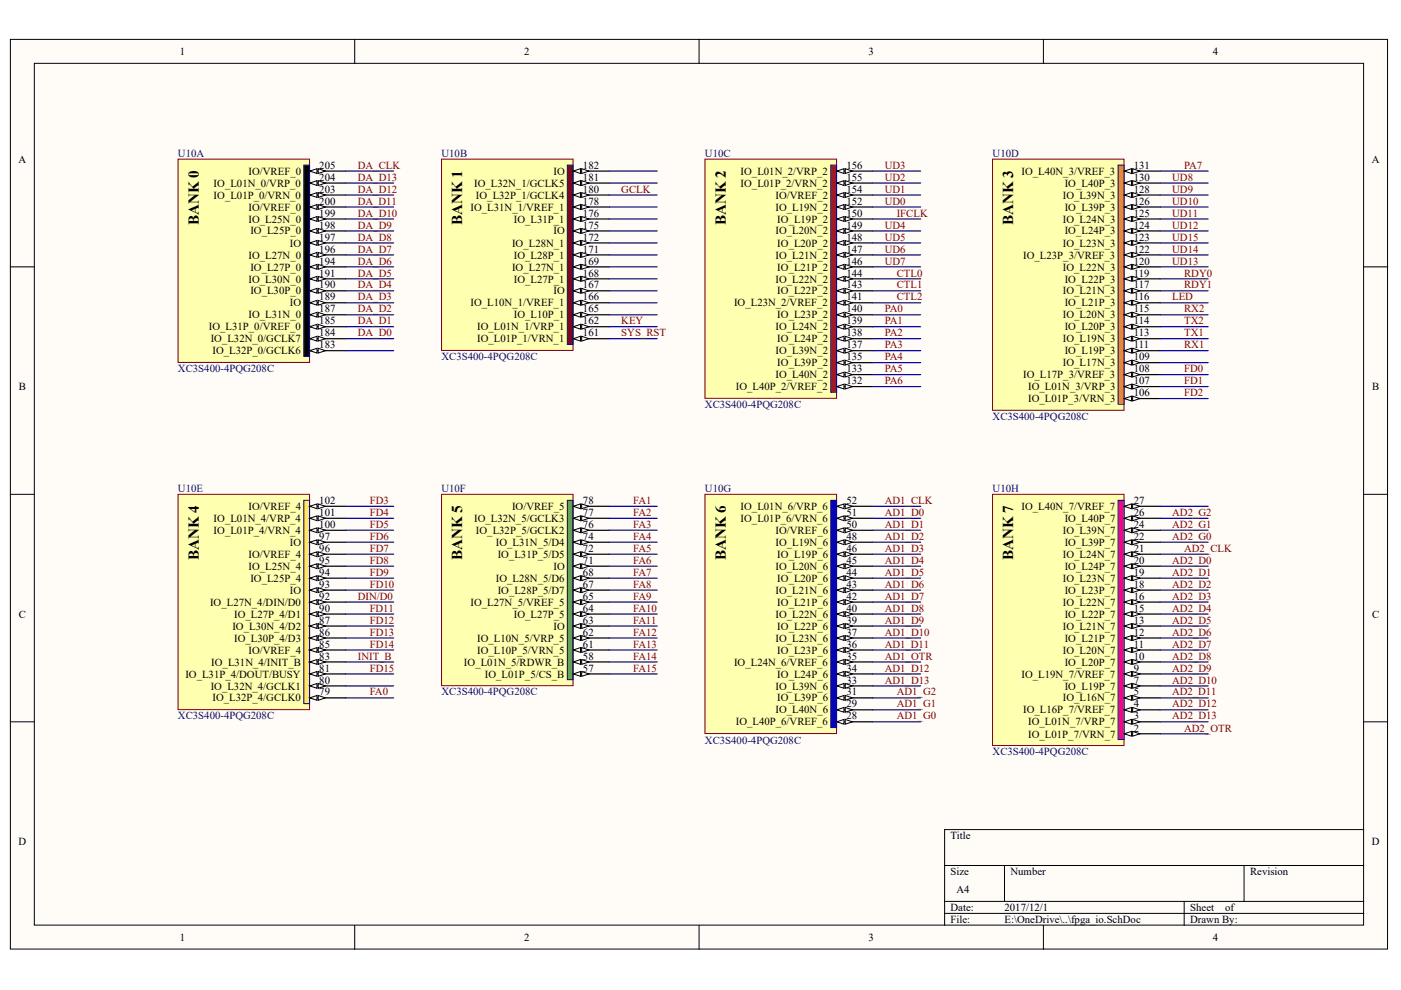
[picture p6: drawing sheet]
<svg xmlns="http://www.w3.org/2000/svg" width="297mm" height="210mm" viewBox="0 0 297 210" stroke-linecap="round" stroke-linejoin="round" font-family="sans-serif">
<defs><g id="words">
<g font-size="3.2">
<text x="42.1" y="47.7" transform="rotate(-90 42.1 47.7)">BANK 0</text>
<text x="98" y="47.7" transform="rotate(-90 98 47.7)">BANK 1</text>
<text x="153.9" y="47.7" transform="rotate(-90 153.9 47.7)">BANK 2</text>
<text x="214.8" y="47.7" transform="rotate(-90 214.8 47.7)">BANK 3</text>
<text x="42.1" y="118.8" transform="rotate(-90 42.1 118.8)">BANK 4</text>
<text x="98" y="118.8" transform="rotate(-90 98 118.8)">BANK 5</text>
<text x="153.9" y="118.8" transform="rotate(-90 153.9 118.8)">BANK 6</text>
<text x="214.8" y="118.8" transform="rotate(-90 214.8 118.8)">BANK 7</text>
</g>
<g font-size="2.3">
<text x="38.1" y="11.7">1</text>
<text x="111.1" y="11.7">2</text>
<text x="184.2" y="11.7">3</text>
<text x="257.1" y="11.7">4</text>
<text x="3.9" y="34.5">A</text>
<text x="67.7" y="35.8">205</text>
<text x="123.6" y="35.8">182</text>
<text x="179.5" y="35.8">156</text>
<text x="240.4" y="35.8">131</text>
<text x="290.9" y="34.5">A</text>
<text x="45.3" y="39.6">IO_L01N_0/VRP_0</text>
<text x="52.7" y="37">IO/VREF_0</text>
<text x="67.7" y="38.3">204</text>
<text x="67.7" y="40.8">203</text>
<text x="100.5" y="39.6">IO_L32N_1/GCLK5</text>
<text x="117.4" y="37">IO</text>
<text x="123.6" y="38.3">181</text>
<text x="123.6" y="40.8">180</text>
<text x="157" y="37">IO_L01N_2/VRP_2</text>
<text x="157" y="39.6">IO_L01P_2/VRN_2</text>
<text x="179.5" y="38.3">155</text>
<text x="179.5" y="40.8">154</text>
<text x="216.6" y="37">IO_L40N_3/VREF_3</text>
<text x="225.7" y="39.6">IO_L40P_3</text>
<text x="240.4" y="38.3">130</text>
<text x="240.4" y="40.8">128</text>
<text x="45.3" y="42.1">IO_L01P_0/VRN_0</text>
<text x="52.7" y="44.7">IO/VREF_0</text>
<text x="52.7" y="47.2">IO_L25N_0</text>
<text x="67.7" y="43.4">200</text>
<text x="67.7" y="45.9">199</text>
<text x="99.8" y="44.7">IO_L31N_1/VREF_1</text>
<text x="100.9" y="42.1">IO_L32P_1/GCLK4</text>
<text x="108.9" y="47.2">IO_L31P_1</text>
<text x="123.6" y="43.4">178</text>
<text x="123.6" y="45.9">176</text>
<text x="164.4" y="42.1">IO/VREF_2</text>
<text x="164.4" y="44.7">IO_L19N_2</text>
<text x="164.8" y="47.2">IO_L19P_2</text>
<text x="179.5" y="43.4">152</text>
<text x="179.5" y="45.9">150</text>
<text x="225.4" y="42.1">IO_L39N_3</text>
<text x="225.4" y="47.2">IO_L24N_3</text>
<text x="225.7" y="44.7">IO_L39P_3</text>
<text x="240.4" y="43.4">126</text>
<text x="240.4" y="45.9">125</text>
<text x="53.1" y="49.7">IO_L25P_0</text>
<text x="61.5" y="52.3">IO</text>
<text x="67.7" y="48.5">198</text>
<text x="67.7" y="51">197</text>
<text x="67.7" y="53.6">196</text>
<text x="108.6" y="52.3">IO_L28N_1</text>
<text x="117.4" y="49.7">IO</text>
<text x="123.6" y="48.5">175</text>
<text x="123.6" y="51">172</text>
<text x="123.6" y="53.6">171</text>
<text x="164.4" y="49.7">IO_L20N_2</text>
<text x="164.8" y="52.3">IO_L20P_2</text>
<text x="179.5" y="48.5">149</text>
<text x="179.5" y="51">148</text>
<text x="179.5" y="53.6">147</text>
<text x="225.4" y="52.3">IO_L23N_3</text>
<text x="225.7" y="49.7">IO_L24P_3</text>
<text x="240.4" y="48.5">124</text>
<text x="240.4" y="51">123</text>
<text x="240.4" y="53.6">122</text>
<text x="52.7" y="54.8">IO_L27N_0</text>
<text x="52.7" y="59.9">IO_L30N_0</text>
<text x="53.1" y="57.4">IO_L27P_0</text>
<text x="67.7" y="56.1">194</text>
<text x="67.7" y="58.6">191</text>
<text x="108.6" y="57.4">IO_L27N_1</text>
<text x="108.9" y="54.8">IO_L28P_1</text>
<text x="108.9" y="59.9">IO_L27P_1</text>
<text x="123.6" y="56.1">169</text>
<text x="123.6" y="58.6">168</text>
<text x="164.4" y="54.8">IO_L21N_2</text>
<text x="164.4" y="59.9">IO_L22N_2</text>
<text x="164.8" y="57.4">IO_L21P_2</text>
<text x="179.5" y="56.1">146</text>
<text x="179.5" y="58.6">144</text>
<text x="217" y="54.8">IO_L23P_3/VREF_3</text>
<text x="225.4" y="57.4">IO_L22N_3</text>
<text x="225.7" y="59.9">IO_L22P_3</text>
<text x="240.4" y="56.1">120</text>
<text x="240.4" y="58.6">119</text>
<text x="53.1" y="62.4">IO_L30P_0</text>
<text x="61.5" y="65">IO</text>
<text x="67.7" y="61.2">190</text>
<text x="67.7" y="63.7">189</text>
<text x="99.8" y="65">IO_L10N_1/VREF_1</text>
<text x="117.4" y="62.4">IO</text>
<text x="123.6" y="61.2">167</text>
<text x="123.6" y="63.7">166</text>
<text x="155.6" y="65">IO_L23N_2/VREF_2</text>
<text x="164.8" y="62.4">IO_L22P_2</text>
<text x="179.5" y="61.2">143</text>
<text x="179.5" y="63.7">141</text>
<text x="225.4" y="62.4">IO_L21N_3</text>
<text x="225.7" y="65">IO_L21P_3</text>
<text x="240.4" y="61.2">117</text>
<text x="240.4" y="63.7">116</text>
<text x="44.3" y="70">IO_L31P_0/VREF_0</text>
<text x="52.7" y="67.5">IO_L31N_0</text>
<text x="67.7" y="66.2">187</text>
<text x="67.7" y="68.8">185</text>
<text x="67.7" y="71.3">184</text>
<text x="101.2" y="70">IO_L01N_1/VRP_1</text>
<text x="108.9" y="67.5">IO_L10P_1</text>
<text x="123.6" y="66.2">165</text>
<text x="123.6" y="68.8">162</text>
<text x="123.6" y="71.3">161</text>
<text x="164.4" y="70">IO_L24N_2</text>
<text x="164.8" y="67.5">IO_L23P_2</text>
<text x="179.5" y="66.2">140</text>
<text x="179.5" y="68.8">139</text>
<text x="179.5" y="71.3">138</text>
<text x="225.4" y="67.5">IO_L20N_3</text>
<text x="225.7" y="70">IO_L20P_3</text>
<text x="240.4" y="66.2">115</text>
<text x="240.4" y="68.8">114</text>
<text x="240.4" y="71.3">113</text>
<text x="44.7" y="72.6">IO_L32N_0/GCLK7</text>
<text x="45" y="75.1">IO_L32P_0/GCLK6</text>
<text x="67.7" y="73.8">183</text>
<text x="101.2" y="72.6">IO_L01P_1/VRN_1</text>
<text x="164.4" y="75.1">IO_L39N_2</text>
<text x="164.8" y="72.6">IO_L24P_2</text>
<text x="164.8" y="77.7">IO_L39P_2</text>
<text x="179.5" y="73.8">137</text>
<text x="179.5" y="76.4">135</text>
<text x="225.4" y="72.6">IO_L19N_3</text>
<text x="225.4" y="77.7">IO_L17N_3</text>
<text x="225.7" y="75.1">IO_L19P_3</text>
<text x="240.4" y="73.8">111</text>
<text x="240.4" y="76.4">109</text>
<text x="4" y="82.8">B</text>
<text x="156" y="82.8">IO_L40P_2/VREF_2</text>
<text x="164.4" y="80.2">IO_L40N_2</text>
<text x="179.5" y="78.9">133</text>
<text x="179.5" y="81.5">132</text>
<text x="217" y="80.2">IO_L17P_3/VREF_3</text>
<text x="218" y="82.8">IO_L01N_3/VRP_3</text>
<text x="240.4" y="78.9">108</text>
<text x="240.4" y="81.5">107</text>
<text x="290.9" y="82.8">B</text>
<text x="218" y="85.3">IO_L01P_3/VRN_3</text>
<text x="240.4" y="84">106</text>
<text x="67.7" y="106.9">102</text>
<text x="123.6" y="106.9">78</text>
<text x="179.5" y="106.9">52</text>
<text x="240.4" y="106.9">27</text>
<text x="45.3" y="110.7">IO_L01N_4/VRP_4</text>
<text x="45.3" y="113.2">IO_L01P_4/VRN_4</text>
<text x="52.7" y="108.1">IO/VREF_4</text>
<text x="67.7" y="109.4">101</text>
<text x="67.7" y="111.9">100</text>
<text x="100.5" y="110.7">IO_L32N_5/GCLK3</text>
<text x="100.9" y="113.2">IO_L32P_5/GCLK2</text>
<text x="108.6" y="108.1">IO/VREF_5</text>
<text x="123.6" y="109.4">77</text>
<text x="123.6" y="111.9">76</text>
<text x="157" y="108.1">IO_L01N_6/VRP_6</text>
<text x="157" y="110.7">IO_L01P_6/VRN_6</text>
<text x="164.4" y="113.2">IO/VREF_6</text>
<text x="179.5" y="109.4">51</text>
<text x="179.5" y="111.9">50</text>
<text x="216.6" y="108.1">IO_L40N_7/VREF_7</text>
<text x="225.4" y="113.2">IO_L39N_7</text>
<text x="225.7" y="110.7">IO_L40P_7</text>
<text x="240.4" y="109.4">26</text>
<text x="240.4" y="111.9">24</text>
<text x="52.7" y="118.3">IO/VREF_4</text>
<text x="61.5" y="115.7">IO</text>
<text x="67.7" y="114.5">97</text>
<text x="67.7" y="117">96</text>
<text x="67.7" y="119.5">95</text>
<text x="105.1" y="115.7">IO_L31N_5/D4</text>
<text x="105.5" y="118.3">IO_L31P_5/D5</text>
<text x="123.6" y="114.5">74</text>
<text x="123.6" y="117">72</text>
<text x="123.6" y="119.5">71</text>
<text x="164.4" y="115.7">IO_L19N_6</text>
<text x="164.8" y="118.3">IO_L19P_6</text>
<text x="179.5" y="114.5">48</text>
<text x="179.5" y="117">46</text>
<text x="179.5" y="119.5">45</text>
<text x="225.4" y="118.3">IO_L24N_7</text>
<text x="225.7" y="115.7">IO_L39P_7</text>
<text x="240.4" y="114.5">22</text>
<text x="240.4" y="117">21</text>
<text x="240.4" y="119.5">20</text>
<text x="52.7" y="120.8">IO_L25N_4</text>
<text x="53.1" y="123.3">IO_L25P_4</text>
<text x="61.5" y="125.9">IO</text>
<text x="67.7" y="122.1">94</text>
<text x="67.7" y="124.6">93</text>
<text x="105.1" y="123.3">IO_L28N_5/D6</text>
<text x="105.5" y="125.9">IO_L28P_5/D7</text>
<text x="117.4" y="120.8">IO</text>
<text x="123.6" y="122.1">68</text>
<text x="123.6" y="124.6">67</text>
<text x="164.4" y="120.8">IO_L20N_6</text>
<text x="164.4" y="125.9">IO_L21N_6</text>
<text x="164.8" y="123.3">IO_L20P_6</text>
<text x="179.5" y="122.1">44</text>
<text x="179.5" y="124.6">43</text>
<text x="225.4" y="123.3">IO_L23N_7</text>
<text x="225.7" y="120.8">IO_L24P_7</text>
<text x="225.7" y="125.9">IO_L23P_7</text>
<text x="240.4" y="122.1">19</text>
<text x="240.4" y="124.6">18</text>
<text x="4" y="131">C</text>
<text x="44.5" y="128.4">IO_L27N_4/DIN/D0</text>
<text x="49.7" y="131">IO_L27P_4/D1</text>
<text x="67.7" y="127.1">92</text>
<text x="67.7" y="129.7">90</text>
<text x="99.8" y="128.4">IO_L27N_5/VREF_5</text>
<text x="108.9" y="131">IO_L27P_5</text>
<text x="123.6" y="127.1">65</text>
<text x="123.6" y="129.7">64</text>
<text x="164.4" y="131">IO_L22N_6</text>
<text x="164.8" y="128.4">IO_L21P_6</text>
<text x="179.5" y="127.1">42</text>
<text x="179.5" y="129.7">40</text>
<text x="225.4" y="128.4">IO_L22N_7</text>
<text x="225.7" y="131">IO_L22P_7</text>
<text x="240.4" y="127.1">16</text>
<text x="240.4" y="129.7">15</text>
<text x="290.9" y="131">C</text>
<text x="49.3" y="133.5">IO_L30N_4/D2</text>
<text x="49.7" y="136.1">IO_L30P_4/D3</text>
<text x="67.7" y="132.3">87</text>
<text x="67.7" y="134.8">86</text>
<text x="67.7" y="137.3">85</text>
<text x="101.2" y="136.1">IO_L10N_5/VRP_5</text>
<text x="117.4" y="133.5">IO</text>
<text x="123.6" y="132.3">63</text>
<text x="123.6" y="134.8">62</text>
<text x="123.6" y="137.3">61</text>
<text x="164.4" y="136.1">IO_L23N_6</text>
<text x="164.8" y="133.5">IO_L22P_6</text>
<text x="179.5" y="132.3">39</text>
<text x="179.5" y="134.8">37</text>
<text x="179.5" y="137.3">36</text>
<text x="225.4" y="133.5">IO_L21N_7</text>
<text x="225.7" y="136.1">IO_L21P_7</text>
<text x="240.4" y="132.3">13</text>
<text x="240.4" y="134.8">12</text>
<text x="240.4" y="137.3">11</text>
<text x="39.3" y="143.7">IO_L31P_4/DOUT/BUSY</text>
<text x="44.8" y="141.1">IO_L31N_4/INIT_B</text>
<text x="52.7" y="138.6">IO/VREF_4</text>
<text x="67.7" y="139.9">83</text>
<text x="67.7" y="142.4">81</text>
<text x="98.4" y="141.1">IO_L01N_5/RDWR_B</text>
<text x="101.2" y="138.6">IO_L10P_5/VRN_5</text>
<text x="102.8" y="143.7">IO_L01P_5/CS_B</text>
<text x="123.6" y="139.9">58</text>
<text x="123.6" y="142.4">57</text>
<text x="155.6" y="141.1">IO_L24N_6/VREF_6</text>
<text x="164.8" y="138.6">IO_L23P_6</text>
<text x="164.8" y="143.7">IO_L24P_6</text>
<text x="179.5" y="139.9">35</text>
<text x="179.5" y="142.4">34</text>
<text x="216.6" y="143.7">IO_L19N_7/VREF_7</text>
<text x="225.4" y="138.6">IO_L20N_7</text>
<text x="225.7" y="141.1">IO_L20P_7</text>
<text x="240.4" y="139.9">10</text>
<text x="240.4" y="142.4">9</text>
<text x="44.7" y="146.2">IO_L32N_4/GCLK1</text>
<text x="45" y="148.7">IO_L32P_4/GCLK0</text>
<text x="67.7" y="144.9">80</text>
<text x="67.7" y="147.5">79</text>
<text x="164.4" y="146.2">IO_L39N_6</text>
<text x="164.8" y="148.7">IO_L39P_6</text>
<text x="179.5" y="144.9">33</text>
<text x="179.5" y="147.5">31</text>
<text x="179.5" y="150">29</text>
<text x="225.4" y="148.7">IO_L16N_7</text>
<text x="225.7" y="146.2">IO_L19P_7</text>
<text x="240.4" y="144.9">7</text>
<text x="240.4" y="147.5">5</text>
<text x="240.4" y="150">4</text>
<text x="156" y="153.8">IO_L40P_6/VREF_6</text>
<text x="164.4" y="151.3">IO_L40N_6</text>
<text x="179.5" y="152.5">28</text>
<text x="217" y="151.3">IO_L16P_7/VREF_7</text>
<text x="218" y="153.8">IO_L01N_7/VRP_7</text>
<text x="240.4" y="152.5">3</text>
<text x="240.4" y="155.1">2</text>
<text x="218" y="156.4">IO_L01P_7/VRN_7</text>
<text x="3.9" y="179.2">D</text>
<text x="201.5" y="177.9">Title</text>
<text x="290.9" y="179.2">D</text>
<text x="201.5" y="185.6">Size</text>
<text x="214.2" y="185.6">Number</text>
<text x="265" y="185.6">Revision</text>
<text x="202.8" y="189.4">A4</text>
<text x="201.5" y="193.2">Date:</text>
<text x="201.5" y="195.7">File:</text>
<text x="213" y="193.2">2017/12/1</text>
<text x="213" y="195.7">E:\OneDrive\..\fpga_io.SchDoc</text>
<text x="252.3" y="193.2">Sheet</text>
<text x="252.3" y="195.7">Drawn By:</text>
<text x="259.7" y="193.2">of</text>
<text x="38.1" y="199.5">1</text>
<text x="111.1" y="199.5">2</text>
<text x="184.2" y="199.5">3</text>
<text x="257.1" y="199.5">4</text>
</g>
<g font-size="2.3" fill="#000080">
<text x="37.7" y="33.2">U10A</text>
<text x="93.6" y="33.2">U10B</text>
<text x="149.5" y="33.2">U10C</text>
<text x="210.4" y="33.2">U10D</text>
<text x="93.6" y="76.4">XC3S400-4PQG208C</text>
<text x="37.7" y="78.9">XC3S400-4PQG208C</text>
<text x="149.5" y="86.6">XC3S400-4PQG208C</text>
<text x="210.4" y="89.1">XC3S400-4PQG208C</text>
<text x="37.7" y="104.3">U10E</text>
<text x="93.6" y="104.3">U10F</text>
<text x="149.5" y="104.3">U10G</text>
<text x="210.4" y="104.3">U10H</text>
<text x="93.6" y="147.5">XC3S400-4PQG208C</text>
<text x="37.7" y="152.5">XC3S400-4PQG208C</text>
<text x="149.5" y="157.6">XC3S400-4PQG208C</text>
<text x="210.4" y="160.2">XC3S400-4PQG208C</text>
</g>
<g font-size="2.3" fill="#800000">
<text x="75.9" y="35.8">DA_CLK</text>
<text x="187.6" y="35.8">UD3</text>
<text x="251.1" y="35.8">PA7</text>
<text x="75.9" y="40.8">DA_D12</text>
<text x="75.9" y="38.3">DA_D13</text>
<text x="131.7" y="40.8">GCLK</text>
<text x="187.6" y="40.8">UD1</text>
<text x="187.6" y="38.3">UD2</text>
<text x="248.5" y="38.3">UD8</text>
<text x="248.5" y="40.8">UD9</text>
<text x="75.9" y="45.9">DA_D10</text>
<text x="75.9" y="43.4">DA_D11</text>
<text x="187.6" y="43.4">UD0</text>
<text x="190.1" y="45.9">IFCLK</text>
<text x="248.5" y="43.4">UD10</text>
<text x="248.5" y="45.9">UD11</text>
<text x="75.9" y="53.6">DA_D7</text>
<text x="75.9" y="51">DA_D8</text>
<text x="75.9" y="48.5">DA_D9</text>
<text x="187.6" y="48.5">UD4</text>
<text x="187.6" y="51">UD5</text>
<text x="187.6" y="53.6">UD6</text>
<text x="248.5" y="48.5">UD12</text>
<text x="248.5" y="53.6">UD14</text>
<text x="248.5" y="51">UD15</text>
<text x="75.9" y="58.6">DA_D5</text>
<text x="75.9" y="56.1">DA_D6</text>
<text x="187.6" y="56.1">UD7</text>
<text x="190.1" y="58.6">CTL0</text>
<text x="248.5" y="56.1">UD13</text>
<text x="251.1" y="58.6">RDY0</text>
<text x="75.9" y="63.7">DA_D3</text>
<text x="75.9" y="61.2">DA_D4</text>
<text x="190.1" y="61.2">CTL1</text>
<text x="190.1" y="63.7">CTL2</text>
<text x="248.5" y="63.7">LED</text>
<text x="251.1" y="61.2">RDY1</text>
<text x="75.9" y="71.3">DA_D0</text>
<text x="75.9" y="68.8">DA_D1</text>
<text x="75.9" y="66.2">DA_D2</text>
<text x="131.7" y="68.8">KEY</text>
<text x="131.7" y="71.3">SYS_RST</text>
<text x="187.6" y="66.2">PA0</text>
<text x="187.6" y="68.8">PA1</text>
<text x="187.6" y="71.3">PA2</text>
<text x="251.1" y="71.3">TX1</text>
<text x="251.1" y="66.2">RX2</text>
<text x="251.1" y="68.8">TX2</text>
<text x="187.6" y="73.8">PA3</text>
<text x="187.6" y="76.4">PA4</text>
<text x="251.1" y="73.8">RX1</text>
<text x="187.6" y="78.9">PA5</text>
<text x="187.6" y="81.5">PA6</text>
<text x="251.1" y="78.9">FD0</text>
<text x="251.1" y="81.5">FD1</text>
<text x="251.1" y="84">FD2</text>
<text x="78.4" y="106.9">FD3</text>
<text x="134.3" y="106.9">FA1</text>
<text x="187.6" y="106.9">AD1_CLK</text>
<text x="78.4" y="109.4">FD4</text>
<text x="78.4" y="111.9">FD5</text>
<text x="134.3" y="109.4">FA2</text>
<text x="134.3" y="111.9">FA3</text>
<text x="187.6" y="109.4">AD1_D0</text>
<text x="187.6" y="111.9">AD1_D1</text>
<text x="248.5" y="111.9">AD2_G1</text>
<text x="248.5" y="109.4">AD2_G2</text>
<text x="78.4" y="114.5">FD6</text>
<text x="78.4" y="117">FD7</text>
<text x="78.4" y="119.5">FD8</text>
<text x="134.3" y="114.5">FA4</text>
<text x="134.3" y="117">FA5</text>
<text x="134.3" y="119.5">FA6</text>
<text x="187.6" y="114.5">AD1_D2</text>
<text x="187.6" y="117">AD1_D3</text>
<text x="187.6" y="119.5">AD1_D4</text>
<text x="248.5" y="119.5">AD2_D0</text>
<text x="248.5" y="114.5">AD2_G0</text>
<text x="251.1" y="117">AD2_CLK</text>
<text x="78.4" y="122.1">FD9</text>
<text x="78.4" y="124.6">FD10</text>
<text x="134.3" y="122.1">FA7</text>
<text x="134.3" y="124.6">FA8</text>
<text x="187.6" y="122.1">AD1_D5</text>
<text x="187.6" y="124.6">AD1_D6</text>
<text x="248.5" y="122.1">AD2_D1</text>
<text x="248.5" y="124.6">AD2_D2</text>
<text x="75.9" y="127.1">DIN/D0</text>
<text x="78.4" y="129.7">FD11</text>
<text x="134.3" y="127.1">FA9</text>
<text x="134.3" y="129.7">FA10</text>
<text x="187.6" y="127.1">AD1_D7</text>
<text x="187.6" y="129.7">AD1_D8</text>
<text x="248.5" y="127.1">AD2_D3</text>
<text x="248.5" y="129.7">AD2_D4</text>
<text x="78.4" y="132.3">FD12</text>
<text x="78.4" y="134.8">FD13</text>
<text x="78.4" y="137.3">FD14</text>
<text x="134.3" y="132.3">FA11</text>
<text x="134.3" y="134.8">FA12</text>
<text x="134.3" y="137.3">FA13</text>
<text x="187.6" y="132.3">AD1_D9</text>
<text x="187.6" y="134.8">AD1_D10</text>
<text x="187.6" y="137.3">AD1_D11</text>
<text x="248.5" y="132.3">AD2_D5</text>
<text x="248.5" y="134.8">AD2_D6</text>
<text x="248.5" y="137.3">AD2_D7</text>
<text x="75.9" y="139.9">INIT_B</text>
<text x="78.4" y="142.4">FD15</text>
<text x="134.3" y="139.9">FA14</text>
<text x="134.3" y="142.4">FA15</text>
<text x="187.6" y="142.4">AD1_D12</text>
<text x="187.6" y="139.9">AD1_OTR</text>
<text x="248.5" y="139.9">AD2_D8</text>
<text x="248.5" y="142.4">AD2_D9</text>
<text x="78.4" y="147.5">FA0</text>
<text x="187.6" y="144.9">AD1_D13</text>
<text x="190.1" y="150">AD1_G1</text>
<text x="190.1" y="147.5">AD1_G2</text>
<text x="248.5" y="144.9">AD2_D10</text>
<text x="248.5" y="147.5">AD2_D11</text>
<text x="248.5" y="150">AD2_D12</text>
<text x="190.1" y="152.5">AD1_G0</text>
<text x="248.5" y="152.5">AD2_D13</text>
<text x="251.1" y="155.1">AD2_OTR</text>
</g>
</g></defs>
<g fill="#fffcf8" stroke="#000" stroke-width=".21">
<path d="M2.2 8.4h292v192.8h-292z"/>
<path d="M7.3 13.4h281.8v182.7h-281.8z"/>
</g>
<g fill="none" stroke="#000" stroke-width=".21">
<path d="M75.2 8.4v5M148.2 8.4v5M221.2 8.4v5M2.2 56.6h5.1M289.2 56.6h5M2.2 104.8h5.1M289.2 104.8h5M2.2 153h5.1M289.2 153h5M289.2 175.9h-88.9v20.3M75.2 196.2v5.1M148.2 196.2v5.1"/>
<path d="M200.3 183.5h88.9M200.3 191.1h88.9M200.3 193.7h88.9M213 183.5v7.6M221.2 196.2v5.1M251.1 191.1v5.1M263.8 183.5v7.6"/>
</g>
<path d="M37.7 33.7h27.9v43.1h-27.9z" fill="#ffffb0" stroke="#800000" stroke-width=".21"/>
<path d="M64.4 35h1.2v40.6h-1.2z" fill="#000" stroke="#000080" stroke-width=".21"/>
<path d="M65.7 36.3h7.6" fill="none" stroke="#000" stroke-width=".25"/>
<g fill="#fffcf8" stroke="#000" stroke-width=".21">
<path d="M65.7 36.3l1.5-.5v1z"/>
<path d="M67.5 35.8l1.5 .5-1.5 .5z"/>
</g>
<path d="M65.7 38.8h7.6" fill="none" stroke="#000" stroke-width=".25"/>
<g fill="#fffcf8" stroke="#000" stroke-width=".21">
<path d="M65.7 38.8l1.5-.5v1z"/>
<path d="M67.5 38.3l1.5 .5-1.5 .5z"/>
</g>
<path d="M65.7 41.4h7.6" fill="none" stroke="#000" stroke-width=".25"/>
<g fill="#fffcf8" stroke="#000" stroke-width=".21">
<path d="M65.7 41.4l1.5-.6v1.1z"/>
<path d="M67.5 40.8l1.5 .6-1.5 .5z"/>
</g>
<path d="M65.7 43.9h7.6" fill="none" stroke="#000" stroke-width=".25"/>
<g fill="#fffcf8" stroke="#000" stroke-width=".21">
<path d="M65.7 43.9l1.5-.5v1z"/>
<path d="M67.5 43.4l1.5 .5-1.5 .5z"/>
</g>
<path d="M65.7 46.4h7.6" fill="none" stroke="#000" stroke-width=".25"/>
<g fill="#fffcf8" stroke="#000" stroke-width=".21">
<path d="M65.7 46.4l1.5-.5v1z"/>
<path d="M67.5 45.9l1.5 .5-1.5 .5z"/>
</g>
<path d="M65.7 49h7.6" fill="none" stroke="#000" stroke-width=".25"/>
<g fill="#fffcf8" stroke="#000" stroke-width=".21">
<path d="M65.7 49l1.5-.5v1z"/>
<path d="M67.5 48.5l1.5 .5-1.5 .5z"/>
</g>
<path d="M65.7 51.5h7.6" fill="none" stroke="#000" stroke-width=".25"/>
<g fill="#fffcf8" stroke="#000" stroke-width=".21">
<path d="M65.7 51.5l1.5-.5v1z"/>
<path d="M67.5 51l1.5 .5-1.5 .5z"/>
</g>
<path d="M65.7 54h7.6" fill="none" stroke="#000" stroke-width=".25"/>
<g fill="#fffcf8" stroke="#000" stroke-width=".21">
<path d="M65.7 54l1.5-.5v1.1z"/>
<path d="M67.5 53.5l1.5 .5-1.5 .6z"/>
</g>
<path d="M65.7 56.6h7.6" fill="none" stroke="#000" stroke-width=".25"/>
<g fill="#fffcf8" stroke="#000" stroke-width=".21">
<path d="M65.7 56.6l1.5-.5v1z"/>
<path d="M67.5 56.1l1.5 .5-1.5 .5z"/>
</g>
<path d="M65.7 59.1h7.6" fill="none" stroke="#000" stroke-width=".25"/>
<g fill="#fffcf8" stroke="#000" stroke-width=".21">
<path d="M65.7 59.1l1.5-.5v1z"/>
<path d="M67.5 58.6l1.5 .5-1.5 .5z"/>
</g>
<path d="M65.7 61.7h7.6" fill="none" stroke="#000" stroke-width=".25"/>
<g fill="#fffcf8" stroke="#000" stroke-width=".21">
<path d="M65.7 61.7l1.5-.5v1z"/>
<path d="M67.5 61.2l1.5 .5-1.5 .5z"/>
</g>
<path d="M65.7 64.2h7.6" fill="none" stroke="#000" stroke-width=".25"/>
<g fill="#fffcf8" stroke="#000" stroke-width=".21">
<path d="M65.7 64.2l1.5-.5v1z"/>
<path d="M67.5 63.7l1.5 .5-1.5 .5z"/>
</g>
<path d="M65.7 66.7h7.6" fill="none" stroke="#000" stroke-width=".25"/>
<g fill="#fffcf8" stroke="#000" stroke-width=".21">
<path d="M65.7 66.7l1.5-.5v1z"/>
<path d="M67.5 66.2l1.5 .5-1.5 .5z"/>
</g>
<path d="M65.7 69.3h7.6" fill="none" stroke="#000" stroke-width=".25"/>
<g fill="#fffcf8" stroke="#000" stroke-width=".21">
<path d="M65.7 69.3l1.5-.5v1z"/>
<path d="M67.5 68.8l1.5 .5-1.5 .5z"/>
</g>
<path d="M65.7 71.8h7.6" fill="none" stroke="#000" stroke-width=".25"/>
<g fill="#fffcf8" stroke="#000" stroke-width=".21">
<path d="M65.7 71.8l1.5-.5v1z"/>
<path d="M67.5 71.3l1.5 .5-1.5 .5z"/>
</g>
<path d="M65.7 74.4h7.6" fill="none" stroke="#000" stroke-width=".25"/>
<g fill="#fffcf8" stroke="#000" stroke-width=".21">
<path d="M65.7 74.4l1.5-.6v1.1z"/>
<path d="M67.5 73.8l1.5 .6-1.5 .5z"/>
</g>
<path d="M93.6 33.7h27.9v40.6h-27.9z" fill="#ffffb0" stroke="#800000" stroke-width=".21"/>
<path d="M120.3 35h1.2v38h-1.2z" fill="#800000" stroke="#000080" stroke-width=".21"/>
<path d="M121.6 36.3h7.6" fill="none" stroke="#000" stroke-width=".25"/>
<g fill="#fffcf8" stroke="#000" stroke-width=".21">
<path d="M121.6 36.3l1.5-.5v1z"/>
<path d="M123.3 35.8l1.6 .5-1.6 .5z"/>
</g>
<path d="M121.6 38.8h7.6" fill="none" stroke="#000" stroke-width=".25"/>
<g fill="#fffcf8" stroke="#000" stroke-width=".21">
<path d="M121.6 38.8l1.5-.5v1z"/>
<path d="M123.3 38.3l1.6 .5-1.6 .5z"/>
</g>
<path d="M121.6 41.4h7.6" fill="none" stroke="#000" stroke-width=".25"/>
<g fill="#fffcf8" stroke="#000" stroke-width=".21">
<path d="M121.6 41.4l1.5-.6v1.1z"/>
<path d="M123.3 40.8l1.6 .6-1.6 .5z"/>
</g>
<path d="M121.6 43.9h7.6" fill="none" stroke="#000" stroke-width=".25"/>
<g fill="#fffcf8" stroke="#000" stroke-width=".21">
<path d="M121.6 43.9l1.5-.5v1z"/>
<path d="M123.3 43.4l1.6 .5-1.6 .5z"/>
</g>
<path d="M121.6 46.4h7.6" fill="none" stroke="#000" stroke-width=".25"/>
<g fill="#fffcf8" stroke="#000" stroke-width=".21">
<path d="M121.6 46.4l1.5-.5v1z"/>
<path d="M123.3 45.9l1.6 .5-1.6 .5z"/>
</g>
<path d="M121.6 49h7.6" fill="none" stroke="#000" stroke-width=".25"/>
<g fill="#fffcf8" stroke="#000" stroke-width=".21">
<path d="M121.6 49l1.5-.5v1z"/>
<path d="M123.3 48.5l1.6 .5-1.6 .5z"/>
</g>
<path d="M121.6 51.5h7.6" fill="none" stroke="#000" stroke-width=".25"/>
<g fill="#fffcf8" stroke="#000" stroke-width=".21">
<path d="M121.6 51.5l1.5-.5v1z"/>
<path d="M123.3 51l1.6 .5-1.6 .5z"/>
</g>
<path d="M121.6 54h7.6" fill="none" stroke="#000" stroke-width=".25"/>
<g fill="#fffcf8" stroke="#000" stroke-width=".21">
<path d="M121.6 54l1.5-.5v1.1z"/>
<path d="M123.3 53.5l1.6 .5-1.6 .6z"/>
</g>
<path d="M121.6 56.6h7.6" fill="none" stroke="#000" stroke-width=".25"/>
<g fill="#fffcf8" stroke="#000" stroke-width=".21">
<path d="M121.6 56.6l1.5-.5v1z"/>
<path d="M123.3 56.1l1.6 .5-1.6 .5z"/>
</g>
<path d="M121.6 59.1h7.6" fill="none" stroke="#000" stroke-width=".25"/>
<g fill="#fffcf8" stroke="#000" stroke-width=".21">
<path d="M121.6 59.1l1.5-.5v1z"/>
<path d="M123.3 58.6l1.6 .5-1.6 .5z"/>
</g>
<path d="M121.6 61.7h7.6" fill="none" stroke="#000" stroke-width=".25"/>
<g fill="#fffcf8" stroke="#000" stroke-width=".21">
<path d="M121.6 61.7l1.5-.5v1z"/>
<path d="M123.3 61.2l1.6 .5-1.6 .5z"/>
</g>
<path d="M121.6 64.2h7.6" fill="none" stroke="#000" stroke-width=".25"/>
<g fill="#fffcf8" stroke="#000" stroke-width=".21">
<path d="M121.6 64.2l1.5-.5v1z"/>
<path d="M123.3 63.7l1.6 .5-1.6 .5z"/>
</g>
<path d="M121.6 66.7h7.6" fill="none" stroke="#000" stroke-width=".25"/>
<g fill="#fffcf8" stroke="#000" stroke-width=".21">
<path d="M121.6 66.7l1.5-.5v1z"/>
<path d="M123.3 66.2l1.6 .5-1.6 .5z"/>
</g>
<path d="M121.6 69.3h7.6" fill="none" stroke="#000" stroke-width=".25"/>
<g fill="#fffcf8" stroke="#000" stroke-width=".21">
<path d="M121.6 69.3l1.5-.5v1z"/>
<path d="M123.3 68.8l1.6 .5-1.6 .5z"/>
</g>
<path d="M121.6 71.8h7.6" fill="none" stroke="#000" stroke-width=".25"/>
<g fill="#fffcf8" stroke="#000" stroke-width=".21">
<path d="M121.6 71.8l1.5-.5v1z"/>
<path d="M123.3 71.3l1.6 .5-1.6 .5z"/>
</g>
<path d="M149.5 33.7h27.9v50.8h-27.9z" fill="#ffffb0" stroke="#800000" stroke-width=".21"/>
<path d="M176.2 35h1.2v48.2h-1.2z" fill="#f00" stroke="#000080" stroke-width=".21"/>
<path d="M177.4 36.3h7.6" fill="none" stroke="#000" stroke-width=".25"/>
<g fill="#fffcf8" stroke="#000" stroke-width=".21">
<path d="M177.4 36.3l1.5-.5v1z"/>
<path d="M179.2 35.8l1.5 .5-1.5 .5z"/>
</g>
<path d="M177.4 38.8h7.6" fill="none" stroke="#000" stroke-width=".25"/>
<g fill="#fffcf8" stroke="#000" stroke-width=".21">
<path d="M177.4 38.8l1.5-.5v1z"/>
<path d="M179.2 38.3l1.5 .5-1.5 .5z"/>
</g>
<path d="M177.4 41.4h7.6" fill="none" stroke="#000" stroke-width=".25"/>
<g fill="#fffcf8" stroke="#000" stroke-width=".21">
<path d="M177.4 41.4l1.5-.6v1.1z"/>
<path d="M179.2 40.8l1.5 .6-1.5 .5z"/>
</g>
<path d="M177.4 43.9h7.6" fill="none" stroke="#000" stroke-width=".25"/>
<g fill="#fffcf8" stroke="#000" stroke-width=".21">
<path d="M177.4 43.9l1.5-.5v1z"/>
<path d="M179.2 43.4l1.5 .5-1.5 .5z"/>
</g>
<path d="M177.4 46.4h7.6" fill="none" stroke="#000" stroke-width=".25"/>
<g fill="#fffcf8" stroke="#000" stroke-width=".21">
<path d="M177.4 46.4l1.5-.5v1z"/>
<path d="M179.2 45.9l1.5 .5-1.5 .5z"/>
</g>
<path d="M177.4 49h7.6" fill="none" stroke="#000" stroke-width=".25"/>
<g fill="#fffcf8" stroke="#000" stroke-width=".21">
<path d="M177.4 49l1.5-.5v1z"/>
<path d="M179.2 48.5l1.5 .5-1.5 .5z"/>
</g>
<path d="M177.4 51.5h7.6" fill="none" stroke="#000" stroke-width=".25"/>
<g fill="#fffcf8" stroke="#000" stroke-width=".21">
<path d="M177.4 51.5l1.5-.5v1z"/>
<path d="M179.2 51l1.5 .5-1.5 .5z"/>
</g>
<path d="M177.4 54h7.6" fill="none" stroke="#000" stroke-width=".25"/>
<g fill="#fffcf8" stroke="#000" stroke-width=".21">
<path d="M177.4 54l1.5-.5v1.1z"/>
<path d="M179.2 53.5l1.5 .5-1.5 .6z"/>
</g>
<path d="M177.4 56.6h7.6" fill="none" stroke="#000" stroke-width=".25"/>
<g fill="#fffcf8" stroke="#000" stroke-width=".21">
<path d="M177.4 56.6l1.5-.5v1z"/>
<path d="M179.2 56.1l1.5 .5-1.5 .5z"/>
</g>
<path d="M177.4 59.1h7.6" fill="none" stroke="#000" stroke-width=".25"/>
<g fill="#fffcf8" stroke="#000" stroke-width=".21">
<path d="M177.4 59.1l1.5-.5v1z"/>
<path d="M179.2 58.6l1.5 .5-1.5 .5z"/>
</g>
<path d="M177.4 61.7h7.6" fill="none" stroke="#000" stroke-width=".25"/>
<g fill="#fffcf8" stroke="#000" stroke-width=".21">
<path d="M177.4 61.7l1.5-.5v1z"/>
<path d="M179.2 61.2l1.5 .5-1.5 .5z"/>
</g>
<path d="M177.4 64.2h7.6" fill="none" stroke="#000" stroke-width=".25"/>
<g fill="#fffcf8" stroke="#000" stroke-width=".21">
<path d="M177.4 64.2l1.5-.5v1z"/>
<path d="M179.2 63.7l1.5 .5-1.5 .5z"/>
</g>
<path d="M177.4 66.7h7.6" fill="none" stroke="#000" stroke-width=".25"/>
<g fill="#fffcf8" stroke="#000" stroke-width=".21">
<path d="M177.4 66.7l1.5-.5v1z"/>
<path d="M179.2 66.2l1.5 .5-1.5 .5z"/>
</g>
<path d="M177.4 69.3h7.6" fill="none" stroke="#000" stroke-width=".25"/>
<g fill="#fffcf8" stroke="#000" stroke-width=".21">
<path d="M177.4 69.3l1.5-.5v1z"/>
<path d="M179.2 68.8l1.5 .5-1.5 .5z"/>
</g>
<path d="M177.4 71.8h7.6" fill="none" stroke="#000" stroke-width=".25"/>
<g fill="#fffcf8" stroke="#000" stroke-width=".21">
<path d="M177.4 71.8l1.5-.5v1z"/>
<path d="M179.2 71.3l1.5 .5-1.5 .5z"/>
</g>
<path d="M177.4 74.4h7.6" fill="none" stroke="#000" stroke-width=".25"/>
<g fill="#fffcf8" stroke="#000" stroke-width=".21">
<path d="M177.4 74.4l1.5-.6v1.1z"/>
<path d="M179.2 73.8l1.5 .6-1.5 .5z"/>
</g>
<path d="M177.4 76.9h7.6" fill="none" stroke="#000" stroke-width=".25"/>
<g fill="#fffcf8" stroke="#000" stroke-width=".21">
<path d="M177.4 76.9l1.5-.5v1z"/>
<path d="M179.2 76.4l1.5 .5-1.5 .5z"/>
</g>
<path d="M177.4 79.4h7.6" fill="none" stroke="#000" stroke-width=".25"/>
<g fill="#fffcf8" stroke="#000" stroke-width=".21">
<path d="M177.4 79.4l1.5-.5v1z"/>
<path d="M179.2 78.9l1.5 .5-1.5 .5z"/>
</g>
<path d="M177.4 82h7.6" fill="none" stroke="#000" stroke-width=".25"/>
<g fill="#fffcf8" stroke="#000" stroke-width=".21">
<path d="M177.4 82l1.5-.5v1z"/>
<path d="M179.2 81.5l1.5 .5-1.5 .5z"/>
</g>
<path d="M210.4 33.7h27.9v53.3h-27.9z" fill="#ffffb0" stroke="#800000" stroke-width=".21"/>
<path d="M237.1 35h1.2v50.7h-1.2z" fill="#fd8300" stroke="#000080" stroke-width=".21"/>
<path d="M238.4 36.3h7.6" fill="none" stroke="#000" stroke-width=".25"/>
<g fill="#fffcf8" stroke="#000" stroke-width=".21">
<path d="M238.4 36.3l1.5-.5v1z"/>
<path d="M240.1 35.8l1.6 .5-1.6 .5z"/>
</g>
<path d="M238.4 38.8h7.6" fill="none" stroke="#000" stroke-width=".25"/>
<g fill="#fffcf8" stroke="#000" stroke-width=".21">
<path d="M238.4 38.8l1.5-.5v1z"/>
<path d="M240.1 38.3l1.6 .5-1.6 .5z"/>
</g>
<path d="M238.4 41.4h7.6" fill="none" stroke="#000" stroke-width=".25"/>
<g fill="#fffcf8" stroke="#000" stroke-width=".21">
<path d="M238.4 41.4l1.5-.6v1.1z"/>
<path d="M240.1 40.8l1.6 .6-1.6 .5z"/>
</g>
<path d="M238.4 43.9h7.6" fill="none" stroke="#000" stroke-width=".25"/>
<g fill="#fffcf8" stroke="#000" stroke-width=".21">
<path d="M238.4 43.9l1.5-.5v1z"/>
<path d="M240.1 43.4l1.6 .5-1.6 .5z"/>
</g>
<path d="M238.4 46.4h7.6" fill="none" stroke="#000" stroke-width=".25"/>
<g fill="#fffcf8" stroke="#000" stroke-width=".21">
<path d="M238.4 46.4l1.5-.5v1z"/>
<path d="M240.1 45.9l1.6 .5-1.6 .5z"/>
</g>
<path d="M238.4 49h7.6" fill="none" stroke="#000" stroke-width=".25"/>
<g fill="#fffcf8" stroke="#000" stroke-width=".21">
<path d="M238.4 49l1.5-.5v1z"/>
<path d="M240.1 48.5l1.6 .5-1.6 .5z"/>
</g>
<path d="M238.4 51.5h7.6" fill="none" stroke="#000" stroke-width=".25"/>
<g fill="#fffcf8" stroke="#000" stroke-width=".21">
<path d="M238.4 51.5l1.5-.5v1z"/>
<path d="M240.1 51l1.6 .5-1.6 .5z"/>
</g>
<path d="M238.4 54h7.6" fill="none" stroke="#000" stroke-width=".25"/>
<g fill="#fffcf8" stroke="#000" stroke-width=".21">
<path d="M238.4 54l1.5-.5v1.1z"/>
<path d="M240.1 53.5l1.6 .5-1.6 .6z"/>
</g>
<path d="M238.4 56.6h7.6" fill="none" stroke="#000" stroke-width=".25"/>
<g fill="#fffcf8" stroke="#000" stroke-width=".21">
<path d="M238.4 56.6l1.5-.5v1z"/>
<path d="M240.1 56.1l1.6 .5-1.6 .5z"/>
</g>
<path d="M238.4 59.1h7.6" fill="none" stroke="#000" stroke-width=".25"/>
<g fill="#fffcf8" stroke="#000" stroke-width=".21">
<path d="M238.4 59.1l1.5-.5v1z"/>
<path d="M240.1 58.6l1.6 .5-1.6 .5z"/>
</g>
<path d="M238.4 61.7h7.6" fill="none" stroke="#000" stroke-width=".25"/>
<g fill="#fffcf8" stroke="#000" stroke-width=".21">
<path d="M238.4 61.7l1.5-.5v1z"/>
<path d="M240.1 61.2l1.6 .5-1.6 .5z"/>
</g>
<path d="M238.4 64.2h7.6" fill="none" stroke="#000" stroke-width=".25"/>
<g fill="#fffcf8" stroke="#000" stroke-width=".21">
<path d="M238.4 64.2l1.5-.5v1z"/>
<path d="M240.1 63.7l1.6 .5-1.6 .5z"/>
</g>
<path d="M238.4 66.7h7.6" fill="none" stroke="#000" stroke-width=".25"/>
<g fill="#fffcf8" stroke="#000" stroke-width=".21">
<path d="M238.4 66.7l1.5-.5v1z"/>
<path d="M240.1 66.2l1.6 .5-1.6 .5z"/>
</g>
<path d="M238.4 69.3h7.6" fill="none" stroke="#000" stroke-width=".25"/>
<g fill="#fffcf8" stroke="#000" stroke-width=".21">
<path d="M238.4 69.3l1.5-.5v1z"/>
<path d="M240.1 68.8l1.6 .5-1.6 .5z"/>
</g>
<path d="M238.4 71.8h7.6" fill="none" stroke="#000" stroke-width=".25"/>
<g fill="#fffcf8" stroke="#000" stroke-width=".21">
<path d="M238.4 71.8l1.5-.5v1z"/>
<path d="M240.1 71.3l1.6 .5-1.6 .5z"/>
</g>
<path d="M238.4 74.4h7.6" fill="none" stroke="#000" stroke-width=".25"/>
<g fill="#fffcf8" stroke="#000" stroke-width=".21">
<path d="M238.4 74.4l1.5-.6v1.1z"/>
<path d="M240.1 73.8l1.6 .6-1.6 .5z"/>
</g>
<path d="M238.4 76.9h7.6" fill="none" stroke="#000" stroke-width=".25"/>
<g fill="#fffcf8" stroke="#000" stroke-width=".21">
<path d="M238.4 76.9l1.5-.5v1z"/>
<path d="M240.1 76.4l1.6 .5-1.6 .5z"/>
</g>
<path d="M238.4 79.4h7.6" fill="none" stroke="#000" stroke-width=".25"/>
<g fill="#fffcf8" stroke="#000" stroke-width=".21">
<path d="M238.4 79.4l1.5-.5v1z"/>
<path d="M240.1 78.9l1.6 .5-1.6 .5z"/>
</g>
<path d="M238.4 82h7.6" fill="none" stroke="#000" stroke-width=".25"/>
<g fill="#fffcf8" stroke="#000" stroke-width=".21">
<path d="M238.4 82l1.5-.5v1z"/>
<path d="M240.1 81.5l1.6 .5-1.6 .5z"/>
</g>
<path d="M238.4 84.5h7.6" fill="none" stroke="#000" stroke-width=".25"/>
<g fill="#fffcf8" stroke="#000" stroke-width=".21">
<path d="M238.4 84.5l1.5-.5v1z"/>
<path d="M240.1 84l1.6 .5-1.6 .5z"/>
</g>
<path d="M37.7 104.8h27.9v45.7h-27.9z" fill="#ffffb0" stroke="#800000" stroke-width=".21"/>
<path d="M64.4 106.1h1.2v43.1h-1.2z" fill="#fe0" stroke="#000080" stroke-width=".21"/>
<path d="M65.7 107.4h7.6" fill="none" stroke="#000" stroke-width=".25"/>
<g fill="#fffcf8" stroke="#000" stroke-width=".21">
<path d="M65.7 107.4l1.5-.6v1.1z"/>
<path d="M67.5 106.8l1.5 .6-1.5 .5z"/>
</g>
<path d="M65.7 109.9h7.6" fill="none" stroke="#000" stroke-width=".25"/>
<g fill="#fffcf8" stroke="#000" stroke-width=".21">
<path d="M65.7 109.9l1.5-.5v1z"/>
<path d="M67.5 109.4l1.5 .5-1.5 .5z"/>
</g>
<path d="M65.7 112.4h7.6" fill="none" stroke="#000" stroke-width=".25"/>
<g fill="#fffcf8" stroke="#000" stroke-width=".21">
<path d="M65.7 112.4l1.5-.5v1z"/>
<path d="M67.5 111.9l1.5 .5-1.5 .5z"/>
</g>
<path d="M65.7 115h7.6" fill="none" stroke="#000" stroke-width=".25"/>
<g fill="#fffcf8" stroke="#000" stroke-width=".21">
<path d="M65.7 115l1.5-.5v1z"/>
<path d="M67.5 114.5l1.5 .5-1.5 .5z"/>
</g>
<path d="M65.7 117.5h7.6" fill="none" stroke="#000" stroke-width=".25"/>
<g fill="#fffcf8" stroke="#000" stroke-width=".21">
<path d="M65.7 117.5l1.5-.5v1z"/>
<path d="M67.5 117l1.5 .5-1.5 .5z"/>
</g>
<path d="M65.7 120h7.6" fill="none" stroke="#000" stroke-width=".25"/>
<g fill="#fffcf8" stroke="#000" stroke-width=".21">
<path d="M65.7 120l1.5-.5v1.1z"/>
<path d="M67.5 119.5l1.5 .5-1.5 .6z"/>
</g>
<path d="M65.7 122.6h7.6" fill="none" stroke="#000" stroke-width=".25"/>
<g fill="#fffcf8" stroke="#000" stroke-width=".21">
<path d="M65.7 122.6l1.5-.5v1z"/>
<path d="M67.5 122.1l1.5 .5-1.5 .5z"/>
</g>
<path d="M65.7 125.1h7.6" fill="none" stroke="#000" stroke-width=".25"/>
<g fill="#fffcf8" stroke="#000" stroke-width=".21">
<path d="M65.7 125.1l1.5-.5v1z"/>
<path d="M67.5 124.6l1.5 .5-1.5 .5z"/>
</g>
<path d="M65.7 127.7h7.6" fill="none" stroke="#000" stroke-width=".25"/>
<g fill="#fffcf8" stroke="#000" stroke-width=".21">
<path d="M65.7 127.7l1.5-.5v1z"/>
<path d="M67.5 127.2l1.5 .5-1.5 .5z"/>
</g>
<path d="M65.7 130.2h7.6" fill="none" stroke="#000" stroke-width=".25"/>
<g fill="#fffcf8" stroke="#000" stroke-width=".21">
<path d="M65.7 130.2l1.5-.5v1z"/>
<path d="M67.5 129.7l1.5 .5-1.5 .5z"/>
</g>
<path d="M65.7 132.7h7.6" fill="none" stroke="#000" stroke-width=".25"/>
<g fill="#fffcf8" stroke="#000" stroke-width=".21">
<path d="M65.7 132.7l1.5-.5v1z"/>
<path d="M67.5 132.2l1.5 .5-1.5 .5z"/>
</g>
<path d="M65.7 135.3h7.6" fill="none" stroke="#000" stroke-width=".25"/>
<g fill="#fffcf8" stroke="#000" stroke-width=".21">
<path d="M65.7 135.3l1.5-.5v1z"/>
<path d="M67.5 134.8l1.5 .5-1.5 .5z"/>
</g>
<path d="M65.7 137.8h7.6" fill="none" stroke="#000" stroke-width=".25"/>
<g fill="#fffcf8" stroke="#000" stroke-width=".21">
<path d="M65.7 137.8l1.5-.5v1z"/>
<path d="M67.5 137.3l1.5 .5-1.5 .5z"/>
</g>
<path d="M65.7 140.4h7.6" fill="none" stroke="#000" stroke-width=".25"/>
<g fill="#fffcf8" stroke="#000" stroke-width=".21">
<path d="M65.7 140.4l1.5-.6v1.1z"/>
<path d="M67.5 139.8l1.5 .6-1.5 .5z"/>
</g>
<path d="M65.7 142.9h7.6" fill="none" stroke="#000" stroke-width=".25"/>
<g fill="#fffcf8" stroke="#000" stroke-width=".21">
<path d="M65.7 142.9l1.5-.5v1z"/>
<path d="M67.5 142.4l1.5 .5-1.5 .5z"/>
</g>
<path d="M65.7 145.4h7.6" fill="none" stroke="#000" stroke-width=".25"/>
<g fill="#fffcf8" stroke="#000" stroke-width=".21">
<path d="M65.7 145.4l1.5-.5v1z"/>
<path d="M67.5 144.9l1.5 .5-1.5 .5z"/>
</g>
<path d="M65.7 148h7.6" fill="none" stroke="#000" stroke-width=".25"/>
<g fill="#fffcf8" stroke="#000" stroke-width=".21">
<path d="M65.7 148l1.5-.5v1z"/>
<path d="M67.5 147.5l1.5 .5-1.5 .5z"/>
</g>
<path d="M93.6 104.8h27.9v40.6h-27.9z" fill="#ffffb0" stroke="#800000" stroke-width=".21"/>
<path d="M120.3 106.1h1.2v38h-1.2z" fill="#00bf00" stroke="#000080" stroke-width=".21"/>
<path d="M121.6 107.4h7.6" fill="none" stroke="#000" stroke-width=".25"/>
<g fill="#fffcf8" stroke="#000" stroke-width=".21">
<path d="M121.6 107.4l1.5-.6v1.1z"/>
<path d="M123.3 106.8l1.6 .6-1.6 .5z"/>
</g>
<path d="M121.6 109.9h7.6" fill="none" stroke="#000" stroke-width=".25"/>
<g fill="#fffcf8" stroke="#000" stroke-width=".21">
<path d="M121.6 109.9l1.5-.5v1z"/>
<path d="M123.3 109.4l1.6 .5-1.6 .5z"/>
</g>
<path d="M121.6 112.4h7.6" fill="none" stroke="#000" stroke-width=".25"/>
<g fill="#fffcf8" stroke="#000" stroke-width=".21">
<path d="M121.6 112.4l1.5-.5v1z"/>
<path d="M123.3 111.9l1.6 .5-1.6 .5z"/>
</g>
<path d="M121.6 115h7.6" fill="none" stroke="#000" stroke-width=".25"/>
<g fill="#fffcf8" stroke="#000" stroke-width=".21">
<path d="M121.6 115l1.5-.5v1z"/>
<path d="M123.3 114.5l1.6 .5-1.6 .5z"/>
</g>
<path d="M121.6 117.5h7.6" fill="none" stroke="#000" stroke-width=".25"/>
<g fill="#fffcf8" stroke="#000" stroke-width=".21">
<path d="M121.6 117.5l1.5-.5v1z"/>
<path d="M123.3 117l1.6 .5-1.6 .5z"/>
</g>
<path d="M121.6 120h7.6" fill="none" stroke="#000" stroke-width=".25"/>
<g fill="#fffcf8" stroke="#000" stroke-width=".21">
<path d="M121.6 120l1.5-.5v1.1z"/>
<path d="M123.3 119.5l1.6 .5-1.6 .6z"/>
</g>
<path d="M121.6 122.6h7.6" fill="none" stroke="#000" stroke-width=".25"/>
<g fill="#fffcf8" stroke="#000" stroke-width=".21">
<path d="M121.6 122.6l1.5-.5v1z"/>
<path d="M123.3 122.1l1.6 .5-1.6 .5z"/>
</g>
<path d="M121.6 125.1h7.6" fill="none" stroke="#000" stroke-width=".25"/>
<g fill="#fffcf8" stroke="#000" stroke-width=".21">
<path d="M121.6 125.1l1.5-.5v1z"/>
<path d="M123.3 124.6l1.6 .5-1.6 .5z"/>
</g>
<path d="M121.6 127.7h7.6" fill="none" stroke="#000" stroke-width=".25"/>
<g fill="#fffcf8" stroke="#000" stroke-width=".21">
<path d="M121.6 127.7l1.5-.5v1z"/>
<path d="M123.3 127.2l1.6 .5-1.6 .5z"/>
</g>
<path d="M121.6 130.2h7.6" fill="none" stroke="#000" stroke-width=".25"/>
<g fill="#fffcf8" stroke="#000" stroke-width=".21">
<path d="M121.6 130.2l1.5-.5v1z"/>
<path d="M123.3 129.7l1.6 .5-1.6 .5z"/>
</g>
<path d="M121.6 132.7h7.6" fill="none" stroke="#000" stroke-width=".25"/>
<g fill="#fffcf8" stroke="#000" stroke-width=".21">
<path d="M121.6 132.7l1.5-.5v1z"/>
<path d="M123.3 132.2l1.6 .5-1.6 .5z"/>
</g>
<path d="M121.6 135.3h7.6" fill="none" stroke="#000" stroke-width=".25"/>
<g fill="#fffcf8" stroke="#000" stroke-width=".21">
<path d="M121.6 135.3l1.5-.5v1z"/>
<path d="M123.3 134.8l1.6 .5-1.6 .5z"/>
</g>
<path d="M121.6 137.8h7.6" fill="none" stroke="#000" stroke-width=".25"/>
<g fill="#fffcf8" stroke="#000" stroke-width=".21">
<path d="M121.6 137.8l1.5-.5v1z"/>
<path d="M123.3 137.3l1.6 .5-1.6 .5z"/>
</g>
<path d="M121.6 140.4h7.6" fill="none" stroke="#000" stroke-width=".25"/>
<g fill="#fffcf8" stroke="#000" stroke-width=".21">
<path d="M121.6 140.4l1.5-.6v1.1z"/>
<path d="M123.3 139.8l1.6 .6-1.6 .5z"/>
</g>
<path d="M121.6 142.9h7.6" fill="none" stroke="#000" stroke-width=".25"/>
<g fill="#fffcf8" stroke="#000" stroke-width=".21">
<path d="M121.6 142.9l1.5-.5v1z"/>
<path d="M123.3 142.4l1.6 .5-1.6 .5z"/>
</g>
<path d="M149.5 104.8h27.9v50.7h-27.9z" fill="#ffffb0" stroke="#800000" stroke-width=".21"/>
<path d="M176.2 106.1h1.2v48.2h-1.2z" fill="#00f" stroke="#000080" stroke-width=".21"/>
<path d="M177.4 107.4h7.6" fill="none" stroke="#000" stroke-width=".25"/>
<g fill="#fffcf8" stroke="#000" stroke-width=".21">
<path d="M177.4 107.4l1.5-.6v1.1z"/>
<path d="M179.2 106.8l1.5 .6-1.5 .5z"/>
</g>
<path d="M177.4 109.9h7.6" fill="none" stroke="#000" stroke-width=".25"/>
<g fill="#fffcf8" stroke="#000" stroke-width=".21">
<path d="M177.4 109.9l1.5-.5v1z"/>
<path d="M179.2 109.4l1.5 .5-1.5 .5z"/>
</g>
<path d="M177.4 112.4h7.6" fill="none" stroke="#000" stroke-width=".25"/>
<g fill="#fffcf8" stroke="#000" stroke-width=".21">
<path d="M177.4 112.4l1.5-.5v1z"/>
<path d="M179.2 111.9l1.5 .5-1.5 .5z"/>
</g>
<path d="M177.4 115h7.6" fill="none" stroke="#000" stroke-width=".25"/>
<g fill="#fffcf8" stroke="#000" stroke-width=".21">
<path d="M177.4 115l1.5-.5v1z"/>
<path d="M179.2 114.5l1.5 .5-1.5 .5z"/>
</g>
<path d="M177.4 117.5h7.6" fill="none" stroke="#000" stroke-width=".25"/>
<g fill="#fffcf8" stroke="#000" stroke-width=".21">
<path d="M177.4 117.5l1.5-.5v1z"/>
<path d="M179.2 117l1.5 .5-1.5 .5z"/>
</g>
<path d="M177.4 120h7.6" fill="none" stroke="#000" stroke-width=".25"/>
<g fill="#fffcf8" stroke="#000" stroke-width=".21">
<path d="M177.4 120l1.5-.5v1.1z"/>
<path d="M179.2 119.5l1.5 .5-1.5 .6z"/>
</g>
<path d="M177.4 122.6h7.6" fill="none" stroke="#000" stroke-width=".25"/>
<g fill="#fffcf8" stroke="#000" stroke-width=".21">
<path d="M177.4 122.6l1.5-.5v1z"/>
<path d="M179.2 122.1l1.5 .5-1.5 .5z"/>
</g>
<path d="M177.4 125.1h7.6" fill="none" stroke="#000" stroke-width=".25"/>
<g fill="#fffcf8" stroke="#000" stroke-width=".21">
<path d="M177.4 125.1l1.5-.5v1z"/>
<path d="M179.2 124.6l1.5 .5-1.5 .5z"/>
</g>
<path d="M177.4 127.7h7.6" fill="none" stroke="#000" stroke-width=".25"/>
<g fill="#fffcf8" stroke="#000" stroke-width=".21">
<path d="M177.4 127.7l1.5-.5v1z"/>
<path d="M179.2 127.2l1.5 .5-1.5 .5z"/>
</g>
<path d="M177.4 130.2h7.6" fill="none" stroke="#000" stroke-width=".25"/>
<g fill="#fffcf8" stroke="#000" stroke-width=".21">
<path d="M177.4 130.2l1.5-.5v1z"/>
<path d="M179.2 129.7l1.5 .5-1.5 .5z"/>
</g>
<path d="M177.4 132.7h7.6" fill="none" stroke="#000" stroke-width=".25"/>
<g fill="#fffcf8" stroke="#000" stroke-width=".21">
<path d="M177.4 132.7l1.5-.5v1z"/>
<path d="M179.2 132.2l1.5 .5-1.5 .5z"/>
</g>
<path d="M177.4 135.3h7.6" fill="none" stroke="#000" stroke-width=".25"/>
<g fill="#fffcf8" stroke="#000" stroke-width=".21">
<path d="M177.4 135.3l1.5-.5v1z"/>
<path d="M179.2 134.8l1.5 .5-1.5 .5z"/>
</g>
<path d="M177.4 137.8h7.6" fill="none" stroke="#000" stroke-width=".25"/>
<g fill="#fffcf8" stroke="#000" stroke-width=".21">
<path d="M177.4 137.8l1.5-.5v1z"/>
<path d="M179.2 137.3l1.5 .5-1.5 .5z"/>
</g>
<path d="M177.4 140.4h7.6" fill="none" stroke="#000" stroke-width=".25"/>
<g fill="#fffcf8" stroke="#000" stroke-width=".21">
<path d="M177.4 140.4l1.5-.6v1.1z"/>
<path d="M179.2 139.8l1.5 .6-1.5 .5z"/>
</g>
<path d="M177.4 142.9h7.6" fill="none" stroke="#000" stroke-width=".25"/>
<g fill="#fffcf8" stroke="#000" stroke-width=".21">
<path d="M177.4 142.9l1.5-.5v1z"/>
<path d="M179.2 142.4l1.5 .5-1.5 .5z"/>
</g>
<path d="M177.4 145.4h7.6" fill="none" stroke="#000" stroke-width=".25"/>
<g fill="#fffcf8" stroke="#000" stroke-width=".21">
<path d="M177.4 145.4l1.5-.5v1z"/>
<path d="M179.2 144.9l1.5 .5-1.5 .5z"/>
</g>
<path d="M177.4 148h7.6" fill="none" stroke="#000" stroke-width=".25"/>
<g fill="#fffcf8" stroke="#000" stroke-width=".21">
<path d="M177.4 148l1.5-.5v1z"/>
<path d="M179.2 147.5l1.5 .5-1.5 .5z"/>
</g>
<path d="M177.4 150.5h7.6" fill="none" stroke="#000" stroke-width=".25"/>
<g fill="#fffcf8" stroke="#000" stroke-width=".21">
<path d="M177.4 150.5l1.5-.5v1z"/>
<path d="M179.2 150l1.5 .5-1.5 .5z"/>
</g>
<path d="M177.4 153h7.6" fill="none" stroke="#000" stroke-width=".25"/>
<g fill="#fffcf8" stroke="#000" stroke-width=".21">
<path d="M177.4 153l1.5-.5v1.1z"/>
<path d="M179.2 152.5l1.5 .5-1.5 .6z"/>
</g>
<path d="M210.4 104.8h27.9v53.3h-27.9z" fill="#ffffb0" stroke="#800000" stroke-width=".21"/>
<path d="M237.1 106.1h1.2v50.7h-1.2z" fill="#f0f" stroke="#000080" stroke-width=".21"/>
<path d="M238.4 107.4h7.6" fill="none" stroke="#000" stroke-width=".25"/>
<g fill="#fffcf8" stroke="#000" stroke-width=".21">
<path d="M238.4 107.4l1.5-.6v1.1z"/>
<path d="M240.1 106.8l1.6 .6-1.6 .5z"/>
</g>
<path d="M238.4 109.9h7.6" fill="none" stroke="#000" stroke-width=".25"/>
<g fill="#fffcf8" stroke="#000" stroke-width=".21">
<path d="M238.4 109.9l1.5-.5v1z"/>
<path d="M240.1 109.4l1.6 .5-1.6 .5z"/>
</g>
<path d="M238.4 112.4h7.6" fill="none" stroke="#000" stroke-width=".25"/>
<g fill="#fffcf8" stroke="#000" stroke-width=".21">
<path d="M238.4 112.4l1.5-.5v1z"/>
<path d="M240.1 111.9l1.6 .5-1.6 .5z"/>
</g>
<path d="M238.4 115h7.6" fill="none" stroke="#000" stroke-width=".25"/>
<g fill="#fffcf8" stroke="#000" stroke-width=".21">
<path d="M238.4 115l1.5-.5v1z"/>
<path d="M240.1 114.5l1.6 .5-1.6 .5z"/>
</g>
<path d="M238.4 117.5h7.6" fill="none" stroke="#000" stroke-width=".25"/>
<g fill="#fffcf8" stroke="#000" stroke-width=".21">
<path d="M238.4 117.5l1.5-.5v1z"/>
<path d="M240.1 117l1.6 .5-1.6 .5z"/>
</g>
<path d="M238.4 120h7.6" fill="none" stroke="#000" stroke-width=".25"/>
<g fill="#fffcf8" stroke="#000" stroke-width=".21">
<path d="M238.4 120l1.5-.5v1.1z"/>
<path d="M240.1 119.5l1.6 .5-1.6 .6z"/>
</g>
<path d="M238.4 122.6h7.6" fill="none" stroke="#000" stroke-width=".25"/>
<g fill="#fffcf8" stroke="#000" stroke-width=".21">
<path d="M238.4 122.6l1.5-.5v1z"/>
<path d="M240.1 122.1l1.6 .5-1.6 .5z"/>
</g>
<path d="M238.4 125.1h7.6" fill="none" stroke="#000" stroke-width=".25"/>
<g fill="#fffcf8" stroke="#000" stroke-width=".21">
<path d="M238.4 125.1l1.5-.5v1z"/>
<path d="M240.1 124.6l1.6 .5-1.6 .5z"/>
</g>
<path d="M238.4 127.7h7.6" fill="none" stroke="#000" stroke-width=".25"/>
<g fill="#fffcf8" stroke="#000" stroke-width=".21">
<path d="M238.4 127.7l1.5-.5v1z"/>
<path d="M240.1 127.2l1.6 .5-1.6 .5z"/>
</g>
<path d="M238.4 130.2h7.6" fill="none" stroke="#000" stroke-width=".25"/>
<g fill="#fffcf8" stroke="#000" stroke-width=".21">
<path d="M238.4 130.2l1.5-.5v1z"/>
<path d="M240.1 129.7l1.6 .5-1.6 .5z"/>
</g>
<path d="M238.4 132.7h7.6" fill="none" stroke="#000" stroke-width=".25"/>
<g fill="#fffcf8" stroke="#000" stroke-width=".21">
<path d="M238.4 132.7l1.5-.5v1z"/>
<path d="M240.1 132.2l1.6 .5-1.6 .5z"/>
</g>
<path d="M238.4 135.3h7.6" fill="none" stroke="#000" stroke-width=".25"/>
<g fill="#fffcf8" stroke="#000" stroke-width=".21">
<path d="M238.4 135.3l1.5-.5v1z"/>
<path d="M240.1 134.8l1.6 .5-1.6 .5z"/>
</g>
<path d="M238.4 137.8h7.6" fill="none" stroke="#000" stroke-width=".25"/>
<g fill="#fffcf8" stroke="#000" stroke-width=".21">
<path d="M238.4 137.8l1.5-.5v1z"/>
<path d="M240.1 137.3l1.6 .5-1.6 .5z"/>
</g>
<path d="M238.4 140.4h7.6" fill="none" stroke="#000" stroke-width=".25"/>
<g fill="#fffcf8" stroke="#000" stroke-width=".21">
<path d="M238.4 140.4l1.5-.6v1.1z"/>
<path d="M240.1 139.8l1.6 .6-1.6 .5z"/>
</g>
<path d="M238.4 142.9h7.6" fill="none" stroke="#000" stroke-width=".25"/>
<g fill="#fffcf8" stroke="#000" stroke-width=".21">
<path d="M238.4 142.9l1.5-.5v1z"/>
<path d="M240.1 142.4l1.6 .5-1.6 .5z"/>
</g>
<path d="M238.4 145.4h7.6" fill="none" stroke="#000" stroke-width=".25"/>
<g fill="#fffcf8" stroke="#000" stroke-width=".21">
<path d="M238.4 145.4l1.5-.5v1z"/>
<path d="M240.1 144.9l1.6 .5-1.6 .5z"/>
</g>
<path d="M238.4 148h7.6" fill="none" stroke="#000" stroke-width=".25"/>
<g fill="#fffcf8" stroke="#000" stroke-width=".21">
<path d="M238.4 148l1.5-.5v1z"/>
<path d="M240.1 147.5l1.6 .5-1.6 .5z"/>
</g>
<path d="M238.4 150.5h7.6" fill="none" stroke="#000" stroke-width=".25"/>
<g fill="#fffcf8" stroke="#000" stroke-width=".21">
<path d="M238.4 150.5l1.5-.5v1z"/>
<path d="M240.1 150l1.6 .5-1.6 .5z"/>
</g>
<path d="M238.4 153h7.6" fill="none" stroke="#000" stroke-width=".25"/>
<g fill="#fffcf8" stroke="#000" stroke-width=".21">
<path d="M238.4 153l1.5-.5v1.1z"/>
<path d="M240.1 152.5l1.6 .5-1.6 .6z"/>
</g>
<path d="M238.4 155.6h7.6" fill="none" stroke="#000" stroke-width=".25"/>
<g fill="#fffcf8" stroke="#000" stroke-width=".21">
<path d="M238.4 155.6l1.5-.5v1z"/>
<path d="M240.1 155.1l1.6 .5-1.6 .5z"/>
</g>
<g fill="none" stroke="#000080" stroke-width=".25">
<path d="M73.3 36.3h10.2M73.3 38.8h10.2M129.2 36.3h10.1M129.2 38.8h10.1M185 36.3h10.2M185 38.8h10.2M246 36.3h10.1M246 38.8h10.1M73.3 41.4h10.2M73.3 43.9h10.2M73.3 46.4h10.2M73.3 49h10.2"/>
<path d="M73.3 51.5h10.2M73.3 54h10.2M73.3 56.6h10.2M73.3 59.1h10.2M129.2 41.4h10.1M129.2 43.9h10.1M129.2 46.4h10.1M129.2 49h10.1M129.2 51.5h10.1M129.2 54h10.1M129.2 56.6h10.1M129.2 59.1h10.1"/>
<path d="M185 41.4h10.2M185 43.9h10.2M185 46.4h10.2M185 49h10.2M185 51.5h10.2M185 54h10.2M185 56.6h10.2M185 59.1h10.2M246 41.4h10.1M246 43.9h10.1M246 46.4h10.1M246 49h10.1"/>
<path d="M246 51.5h10.1M246 54h10.1M246 56.6h10.1M246 59.1h10.1M73.3 61.7h10.2M73.3 64.2h10.2M73.3 66.7h10.2M73.3 69.3h10.2M73.3 71.8h10.2M73.3 74.4h10.2M129.2 61.7h10.1M129.2 64.2h10.1"/>
<path d="M129.2 66.7h10.1M129.2 69.3h10.1M129.2 71.8h10.1M185 61.7h10.2M185 64.2h10.2M185 66.7h10.2M185 69.3h10.2M185 71.8h10.2M185 74.4h10.2M185 76.9h10.2M185 79.4h10.2M246 61.7h10.1"/>
<path d="M246 64.2h10.1M246 66.7h10.1M246 69.3h10.1M246 71.8h10.1M246 74.4h10.1M246 76.9h10.1M246 79.4h10.1M185 82h10.2M246 82h10.1M246 84.5h10.1M73.3 107.4h10.2M73.3 109.9h10.2"/>
<path d="M73.3 112.4h10.2M73.3 115h10.2M73.3 117.5h10.2M129.2 107.4h10.1M129.2 109.9h10.1M129.2 112.4h10.1M129.2 115h10.1M129.2 117.5h10.1M185 107.4h10.2M185 109.9h10.2M185 112.4h10.2M185 115h10.2"/>
<path d="M185 117.5h10.2M246 107.4h10.1M246 109.9h10.1M246 112.4h10.1M246 115h10.1M246 117.5h10.1M73.3 120h10.2M73.3 122.6h10.2M73.3 125.1h10.2M73.3 127.7h10.2M73.3 130.2h10.2M73.3 132.7h10.2"/>
<path d="M73.3 135.3h10.2M73.3 137.8h10.2M129.2 120h10.1M129.2 122.6h10.1M129.2 125.1h10.1M129.2 127.7h10.1M129.2 130.2h10.1M129.2 132.7h10.1M129.2 135.3h10.1M129.2 137.8h10.1M185 120h10.2M185 122.6h10.2"/>
<path d="M185 125.1h10.2M185 127.7h10.2M185 130.2h10.2M185 132.7h10.2M185 135.3h10.2M185 137.8h10.2M246 120h10.1M246 122.6h10.1M246 125.1h10.1M246 127.7h10.1M246 130.2h10.1M246 132.7h10.1"/>
<path d="M246 135.3h10.1M246 137.8h10.1M73.3 140.4h10.2M73.3 142.9h10.2M73.3 145.4h10.2M73.3 148h10.2M129.2 140.4h10.1M129.2 142.9h10.1M185 140.4h10.2M185 142.9h10.2M185 145.4h10.2M185 148h10.2"/>
<path d="M185 150.5h10.2M185 153h10.2M246 140.4h10.1M246 142.9h10.1M246 145.4h10.1M246 148h10.1M246 150.5h10.1M246 153h10.1M246 155.6h10.1"/>
</g>
<use href="#words"/>
</svg>
